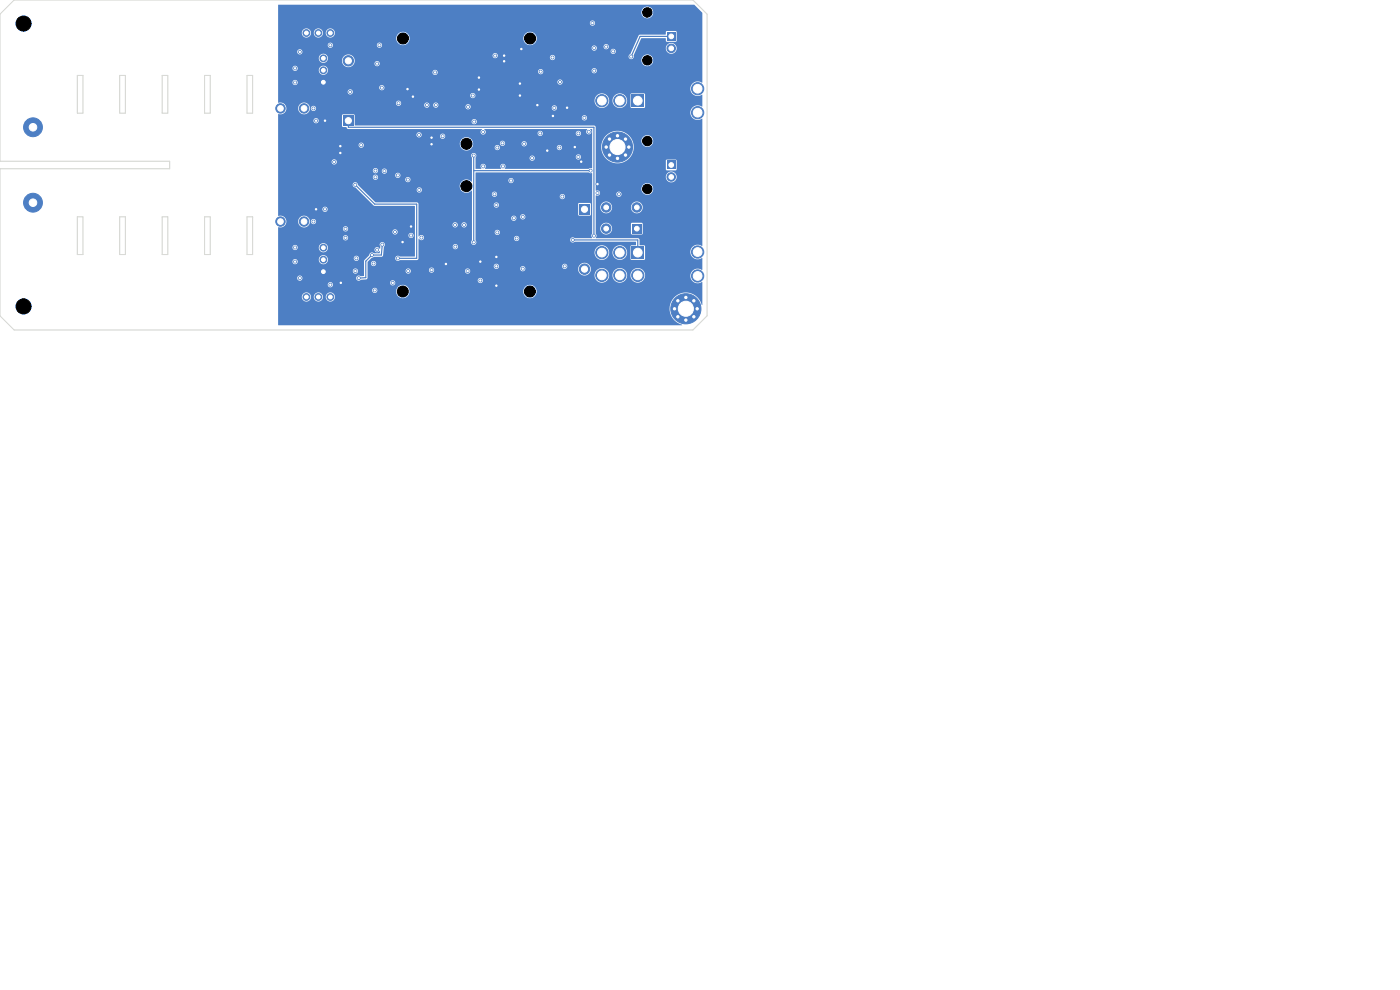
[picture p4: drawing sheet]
<svg xmlns="http://www.w3.org/2000/svg" width="297mm" height="210mm" viewBox="0 0 297 210" stroke-linecap="round" stroke-linejoin="round" font-family="sans-serif">
<path d="M141.5 34.1h1.8v1.8h-1.8z" fill="#4d7fc4"/>
<circle cx="142.4" cy="37.5" r=".9" fill="#4d7fc4" stroke="#4d7fc4" stroke-width=".21"/>
<path d="M141.5 6.8h1.8v1.8h-1.8z" fill="#4d7fc4"/>
<g fill="#4d7fc4" stroke="#4d7fc4" stroke-width=".21">
<circle cx="142.4" cy="10.3" r=".9"/>
<circle cx="65" cy="63" r=".72"/>
<circle cx="67.5" cy="63" r=".72"/>
<circle cx="70.1" cy="63" r=".72"/>
<circle cx="7" cy="43" r="2"/>
<circle cx="65" cy="7" r=".72"/>
<circle cx="67.5" cy="7" r=".72"/>
<circle cx="70.1" cy="7" r=".72"/>
<circle cx="128.6" cy="31.2" r=".4"/>
<circle cx="129.3" cy="29.5" r=".4"/>
<circle cx="129.3" cy="32.9" r=".4"/>
<circle cx="131" cy="28.8" r=".4"/>
<circle cx="131" cy="31.2" r="3.2"/>
<circle cx="131" cy="33.6" r=".4"/>
<circle cx="132.7" cy="29.5" r=".4"/>
<circle cx="132.7" cy="32.9" r=".4"/>
<circle cx="133.4" cy="31.2" r=".4"/>
<circle cx="68.6" cy="12.4" r=".72"/>
<circle cx="68.6" cy="14.9" r=".72"/>
<circle cx="68.6" cy="17.4" r=".72"/>
<circle cx="59.5" cy="47" r="1"/>
<circle cx="64.5" cy="47" r="1"/>
<circle cx="7" cy="27" r="2"/>
</g>
<path d="M134.1 47.5h2v2h-2z" fill="#4d7fc4"/>
<g fill="#4d7fc4" stroke="#4d7fc4" stroke-width=".21">
<circle cx="128.6" cy="48.5" r="1"/>
<circle cx="135.1" cy="44" r="1"/>
<circle cx="128.6" cy="44" r="1"/>
<circle cx="68.6" cy="57.6" r=".72"/>
<circle cx="68.6" cy="55.1" r=".72"/>
<circle cx="68.6" cy="52.5" r=".72"/>
<circle cx="143.1" cy="65.5" r=".4"/>
<circle cx="143.8" cy="63.8" r=".4"/>
<circle cx="143.8" cy="67.2" r=".4"/>
<circle cx="145.5" cy="63.1" r=".4"/>
<circle cx="145.5" cy="65.5" r="3.2"/>
<circle cx="145.5" cy="67.9" r=".4"/>
<circle cx="147.2" cy="63.8" r=".4"/>
<circle cx="147.2" cy="67.2" r=".4"/>
<circle cx="147.9" cy="65.5" r=".4"/>
</g>
<path d="M134 52.3h2.6v2.6h-2.6z" fill="#4d7fc4"/>
<g fill="#4d7fc4" stroke="#4d7fc4" stroke-width=".21">
<circle cx="131.5" cy="53.6" r="1.3"/>
<circle cx="127.7" cy="53.6" r="1.3"/>
<circle cx="135.3" cy="58.4" r="1.3"/>
<circle cx="131.5" cy="58.4" r="1.3"/>
<circle cx="127.7" cy="58.4" r="1.3"/>
<circle cx="148" cy="53.5" r="1.3"/>
<circle cx="148" cy="58.5" r="1.3"/>
</g>
<path d="M134 20.1h2.6v2.6h-2.6z" fill="#4d7fc4"/>
<g fill="#4d7fc4" stroke="#4d7fc4" stroke-width=".21">
<circle cx="131.5" cy="21.4" r="1.3"/>
<circle cx="127.7" cy="21.4" r="1.3"/>
<circle cx="148" cy="18.8" r="1.3"/>
<circle cx="148" cy="23.9" r="1.3"/>
<circle cx="59.5" cy="23" r="1"/>
<circle cx="64.5" cy="23" r="1"/>
</g>
<path d="M122.9 43.3h2.2v2.2h-2.2z" fill="#4d7fc4"/>
<circle cx="124" cy="57.1" r="1.1" fill="#4d7fc4" stroke="#4d7fc4" stroke-width=".21"/>
<path d="M72.8 24.5h2.2v2.2h-2.2z" fill="#4d7fc4"/>
<g fill="#4d7fc4" stroke="#4d7fc4" stroke-width=".21">
<circle cx="73.9" cy="12.9" r="1.1"/>
<circle cx="67" cy="25.6" r=".3"/>
<circle cx="128.6" cy="9.9" r=".3"/>
<circle cx="102.5" cy="35.3" r=".3"/>
<circle cx="90.5" cy="22.3" r=".3"/>
<circle cx="117.2" cy="12.2" r=".3"/>
<circle cx="100.6" cy="25.8" r=".3"/>
<circle cx="126.1" cy="15" r=".3"/>
<circle cx="106.7" cy="35.3" r=".3"/>
<circle cx="69" cy="44.4" r=".3"/>
<circle cx="105.3" cy="43.5" r=".3"/>
<circle cx="73.3" cy="50.4" r=".3"/>
<circle cx="96.5" cy="47.7" r=".3"/>
<circle cx="105.5" cy="49.3" r=".3"/>
<circle cx="75.4" cy="57.5" r=".3"/>
<circle cx="114.6" cy="28.3" r=".3"/>
<circle cx="79.7" cy="37.6" r=".3"/>
<circle cx="86.5" cy="38.1" r=".3"/>
<circle cx="126.8" cy="41" r=".3"/>
<circle cx="117.6" cy="22.9" r=".3"/>
<circle cx="92.3" cy="15.4" r=".3"/>
<circle cx="79.7" cy="36.2" r=".3"/>
<circle cx="112.9" cy="33.6" r=".3"/>
<circle cx="114.7" cy="15.2" r=".3"/>
<circle cx="73.3" cy="48.6" r=".3"/>
<circle cx="66.5" cy="47" r=".3"/>
<circle cx="110.9" cy="57" r=".3"/>
<circle cx="98.4" cy="47.7" r=".3"/>
<circle cx="119.3" cy="41.7" r=".3"/>
<circle cx="80" cy="13.5" r=".3"/>
<circle cx="131.3" cy="41.2" r=".3"/>
<circle cx="81.5" cy="36.3" r=".3"/>
<circle cx="63.6" cy="59" r=".3"/>
<circle cx="83.3" cy="60" r=".3"/>
<circle cx="110.9" cy="46" r=".3"/>
<circle cx="62.6" cy="52.5" r=".3"/>
<circle cx="124.9" cy="27.9" r=".3"/>
<circle cx="102.5" cy="28" r=".3"/>
<circle cx="108.4" cy="38.3" r=".3"/>
<circle cx="89" cy="40.3" r=".3"/>
<circle cx="111.2" cy="30.5" r=".3"/>
<circle cx="93.9" cy="28.9" r=".3"/>
<circle cx="66.5" cy="23" r=".3"/>
<circle cx="70.1" cy="60.4" r=".3"/>
<circle cx="88.9" cy="28.6" r=".3"/>
<circle cx="106.6" cy="30.4" r=".3"/>
<circle cx="130.1" cy="10.9" r=".3"/>
<circle cx="62.6" cy="14.5" r=".3"/>
<circle cx="92.4" cy="22.3" r=".3"/>
<circle cx="70.9" cy="34.3" r=".3"/>
<circle cx="105.1" cy="11.8" r=".3"/>
<circle cx="86.6" cy="57.5" r=".3"/>
<circle cx="109.6" cy="50.6" r=".3"/>
<circle cx="99.2" cy="57.5" r=".3"/>
<circle cx="63.6" cy="11" r=".3"/>
<circle cx="62.6" cy="55.5" r=".3"/>
<circle cx="70.1" cy="9.6" r=".3"/>
<circle cx="104.9" cy="41.2" r=".3"/>
<circle cx="101.9" cy="59.5" r=".3"/>
<circle cx="126.1" cy="10.2" r=".3"/>
<circle cx="62.6" cy="17.5" r=".3"/>
<circle cx="91.6" cy="57.3" r=".3"/>
<circle cx="84.6" cy="21.9" r=".3"/>
<circle cx="99.3" cy="22.6" r=".3"/>
<circle cx="87.2" cy="50" r=".3"/>
<circle cx="105.3" cy="56.5" r=".3"/>
<circle cx="119.8" cy="56.5" r=".3"/>
<circle cx="109" cy="46.3" r=".3"/>
<circle cx="87.6" cy="20.5" r=".3"/>
<circle cx="110.3" cy="20.3" r=".3"/>
<circle cx="105.3" cy="54.5" r=".3"/>
<circle cx="72.3" cy="60" r=".3"/>
<circle cx="69" cy="25.6" r=".3"/>
<circle cx="126.8" cy="39" r=".3"/>
<circle cx="121.9" cy="31.2" r=".3"/>
<circle cx="91.6" cy="30.6" r=".3"/>
<circle cx="94.6" cy="56" r=".3"/>
<circle cx="101.9" cy="55.5" r=".3"/>
<circle cx="110.6" cy="10.4" r=".3"/>
<circle cx="114" cy="22.3" r=".3"/>
<circle cx="87.2" cy="48" r=".3"/>
<circle cx="105.3" cy="60.6" r=".3"/>
<circle cx="107" cy="13" r=".3"/>
<circle cx="106.9" cy="11.8" r=".3"/>
<circle cx="67" cy="44.4" r=".3"/>
<circle cx="85.4" cy="51.3" r=".3"/>
<circle cx="110.3" cy="17.7" r=".3"/>
<circle cx="123.3" cy="34.3" r=".3"/>
<circle cx="72.2" cy="32.5" r=".3"/>
<circle cx="116.1" cy="32" r=".3"/>
<circle cx="86.4" cy="18.9" r=".3"/>
<circle cx="72.2" cy="31" r=".3"/>
<circle cx="120.3" cy="22.9" r=".3"/>
<circle cx="91.5" cy="29.2" r=".3"/>
<circle cx="117.3" cy="24.6" r=".3"/>
<circle cx="101.6" cy="16.5" r=".3"/>
<circle cx="101.6" cy="19" r=".3"/>
<circle cx="124" cy="25" r=".3"/>
<circle cx="100.3" cy="20.3" r=".3"/>
<circle cx="125.7" cy="4.9" r=".3"/>
<circle cx="79.3" cy="55.9" r=".3"/>
<circle cx="80" cy="53" r=".3"/>
<circle cx="122.7" cy="28.3" r=".3"/>
<circle cx="122.7" cy="33.3" r=".3"/>
<circle cx="133.9" cy="12" r=".3"/>
<circle cx="105.5" cy="31.3" r=".3"/>
<circle cx="118.7" cy="31.3" r=".3"/>
<circle cx="96.6" cy="52.3" r=".3"/>
<circle cx="79.5" cy="61.6" r=".3"/>
<circle cx="81" cy="18.6" r=".3"/>
<circle cx="84.4" cy="37.2" r=".3"/>
<circle cx="74.3" cy="19.5" r=".3"/>
<circle cx="83.8" cy="49.2" r=".3"/>
<circle cx="89.4" cy="50.4" r=".3"/>
<circle cx="118.8" cy="17.4" r=".3"/>
<circle cx="76.6" cy="30.8" r=".3"/>
<circle cx="75.6" cy="54.8" r=".3"/>
<circle cx="75.4" cy="39.2" r=".3"/>
<circle cx="84.4" cy="54.8" r=".3"/>
<circle cx="80.5" cy="9.6" r=".3"/>
<circle cx="76.1" cy="59" r=".3"/>
<circle cx="81.1" cy="51.9" r=".3"/>
<circle cx="78.9" cy="54.1" r=".3"/>
<circle cx="100.5" cy="33" r=".3"/>
<circle cx="125.3" cy="36.2" r=".3"/>
<circle cx="100.5" cy="51.4" r=".3"/>
<circle cx="121.5" cy="50.9" r=".3"/>
<circle cx="126" cy="50" r=".3"/>
</g>
<path d="M142.4 7.7h-6.6l-1.9 4.3M73.9 25.6v1.4h52.1v23M75.4 39.2l4.1 4.1h8.9v11.5h-4M100.5 33v18.4M100.5 36.2h24.8M81.1 51.9l-.2 2.2h-2l-1.3 1.3v3.5l-1.5 .1M121.5 50.9h13.8v2.7" fill="none" stroke="#4d7fc4" stroke-width=".25"/>
<path d="M59 1h88.3l1.7 1.7-.1 14.9a1.57 1.57 0 0 0-2.4 1.3 1.57 1.57 0 0 0 2.5 1.2l-.1 2.5a1.57 1.57 0 0 0-2.4 1.4 1.57 1.57 0 0 0 2.5 1.2l-.1 27a1.58 1.58 0 0 0-2.4 1.3 1.58 1.58 0 0 0 2.5 1.3l-.1 2.5a1.58 1.58 0 0 0-2.4 1.3 1.58 1.58 0 0 0 2.5 1.2l-.1 4.9a3.5 3.5 0 0 0-5.9-1.6 3.5 3.5 0 0 0 1.7 5.8l-85.7 .1v-6.1h5v.2a.98 .98 0 0 0 1.1 .9 .98 .98 0 0 0 .9-1.1h.6v.2a.98 .98 0 0 0 1 .9 .98 .98 0 0 0 .9-1.1h.6v.2a.98 .98 0 0 0 1.5 .7 .98 .98 0 0 0 0-1.6 .98 .98 0 0 0-1.5 .7h-.6v-.2a.98 .98 0 0 0-1.1-.7 .98 .98 0 0 0-.8 .9h-.6l-.1-.2a.98 .98 0 0 0-1-.7 .98 .98 0 0 0-.9 .9h-5v-1.4h19.9v.2a.55 .55 0 0 0 .6 .5 .55 .55 0 0 0 .5-.5h4v.3a1.42 1.42 0 0 0 1.6 1.3 1.42 1.42 0 0 0 1.3-1.6h24.1v.3a1.42 1.42 0 0 0 2.2 1.1 1.42 1.42 0 0 0 0-2.5 1.42 1.42 0 0 0-2.2 1.1h-24.1l-.1-.2a1.42 1.42 0 0 0-1.5-1.1 1.42 1.42 0 0 0-1.3 1.3h-4a.55 .55 0 0 0-.4-.6 .55 .55 0 0 0-.7 .4h-19.9v-1.2h10.5v.2a.55 .55 0 0 0 .9 .4 .55 .55 0 0 0 0-1h12.3v.2a.56 .56 0 0 0 .9 .4 .56 .56 0 0 0 0-1 .56 .56 0 0 0-.9 .4l-12.7-.1-.4 .3-.1 .2h-10.5v-1.4h4a.55 .55 0 0 0 .6 .7 .55 .55 0 0 0 .6-.7h11.3v.2a.55 .55 0 0 0 1 .3h24.8v.2a.56 .56 0 0 0 .9 .4 .56 .56 0 0 0 0-1 .56 .56 0 0 0-.9 .4h-24.8l1.4-.3 .1-1.7h8a.55 .55 0 0 0 .7 .6 .55 .55 0 0 0 .4-.8h3.9v.2a.55 .55 0 0 0 .5 .5 .55 .55 0 0 0 .6-.5h6.5v.2a.56 .56 0 0 0 .9 .4 .56 .56 0 0 0 0-1 .56 .56 0 0 0-.9 .4h-6.5a.55 .55 0 0 0-.5-.6 .55 .55 0 0 0-.6 .4h-4a.56 .56 0 0 0-.5-.2 .56 .56 0 0 0-.5 .4h-8v-1.6h.7v.2a.55 .55 0 0 0 .7 .4h25.3l.1 .3a.56 .56 0 0 0 .9 .2h4.6v.2a.56 .56 0 0 0 .9 .4 .56 .56 0 0 0 0-1 .56 .56 0 0 0-.9 .4h-4.6l.2-.5h13.3l.2 .4 .3 .3 2.9-.1v.2a1.36 1.36 0 0 0 2 1.1h1.5v.2a1.56 1.56 0 0 0 1.7 1.5 1.56 1.56 0 0 0 1.4-1.7h.7v.2a1.56 1.56 0 0 0 1.7 1.5 1.56 1.56 0 0 0 1.4-1.7h.7v.2a1.56 1.56 0 0 0 2.4 1.2 1.56 1.56 0 0 0 0-2.6 1.56 1.56 0 0 0-2.4 1.2h-.7v-.2a1.56 1.56 0 0 0-1.6-1.2 1.56 1.56 0 0 0-1.5 1.4h-.7v-.2a1.56 1.56 0 0 0-1.6-1.2 1.56 1.56 0 0 0-1.5 1.4h-1.4a1.35 1.35 0 0 0 0-2.4 1.35 1.35 0 0 0-2.1 1.1h-2.6l.1-.1a.56 .56 0 0 0 0-.9 .56 .56 0 0 0-.9 .4h-13.3l-.1-.1a.56 .56 0 0 0-.6-.4 .56 .56 0 0 0-.5 .5h-25.2a.56 .56 0 0 0 .1-.9 .56 .56 0 0 0-.9 .3h-.7v-.2l.9-.9 .4-.2h1.6l.3-.2 .3-2a.56 .56 0 0 0 0-.8 .56 .56 0 0 0-.8 0 .56 .56 0 0 0 0 .8l-.1 .5a.59 .59 0 0 0-.9-.3 .59 .59 0 0 0 .1 1l.8-.2-.1 .4h-1.3a.57 .57 0 0 0-.6-.1 .57 .57 0 0 0-.3 .5l-1.1 1.3v3.1l-.7 .1a.55 .55 0 0 0-1 .3h-11.4a.56 .56 0 0 0-.5-.5 .56 .56 0 0 0-.6 .5h-4v-1.5h15.8v.2a.56 .56 0 0 0 .9 .4 .56 .56 0 0 0 0-1 .56 .56 0 0 0-.9 .4h-15.8v-2h3v.2a.55 .55 0 0 0 .9 .3 .55 .55 0 0 0-.1-.9h4.8v.2a.97 .97 0 0 0 1.2 .8 .97 .97 0 0 0 .7-1.3h5.5v.2a.56 .56 0 0 0 .9 .4 .56 .56 0 0 0 0-1 .56 .56 0 0 0-.9 .4l-5.5-.1a.98 .98 0 0 0-1.1-.5 .98 .98 0 0 0-.8 .9l-5.1-.1-.3 .3-.2 .2h-3v-3h3a.55 .55 0 0 0 .6 .6 .55 .55 0 0 0 .6-.5h4.4v.1a.98 .98 0 0 0 1.5 .8 .98 .98 0 0 0 0-1.7 .98 .98 0 0 0-1.5 .8l-4.4-.1a.56 .56 0 0 0-.6-.5 .56 .56 0 0 0-.6 .5h-3v-2h13.7v.1a.56 .56 0 0 0 .9 .4 .56 .56 0 0 0 0-.9 .56 .56 0 0 0-.9 .4h-13.7v-.5h27.6v.1a.56 .56 0 0 0 .9 .4 .56 .56 0 0 0 0-.9 .56 .56 0 0 0-.9 .4h-27.6v-.8h24.2v.2a.56 .56 0 0 0 .9 .4 .56 .56 0 0 0 0-1 .56 .56 0 0 0-.9 .4h-24.2v-.6h13.7v.1a.56 .56 0 0 0 .9 .4 .56 .56 0 0 0 0-.9 .56 .56 0 0 0-.9 .4h-13.7v-.2a1.45 1.45 0 0 0 1.8-1.4h2.4v.2a1.25 1.25 0 0 0 1.4 1.2 1.25 1.25 0 0 0 1.2-1.4h.1v.2a.56 .56 0 0 0 .9 .4 .56 .56 0 0 0 0-1 .56 .56 0 0 0-.9 .4h-.1a1.25 1.25 0 0 0-1.3-1.2 1.25 1.25 0 0 0-1.3 1.2h-2.4l-.1-.2a1.38 1.38 0 0 0-1.7-.9v-1.5h9.4v.2a.56 .56 0 0 0 .8 .4 .56 .56 0 0 0 0-1 .56 .56 0 0 0-.8 .4h-9.4v-5.2h15.8l.2 .5 .4 .2 4 3.9h8.6v10.7h-3.2a.56 .56 0 0 0-.8 0 .56 .56 0 0 0 0 .8 .56 .56 0 0 0 .8 0h3.7l.3-.4v-1.3h37.3a1.56 1.56 0 0 0 1.6 1.6 1.56 1.56 0 0 0 1.5-1.6h.7v.2a1.56 1.56 0 0 0 2.4 1.2 1.56 1.56 0 0 0 0-2.6 1.56 1.56 0 0 0-2.4 1.2l-.7-.1a1.55 1.55 0 0 0-1.5-1.4 1.55 1.55 0 0 0-1.6 1.5h-37.3v-1.2h7.2v.1a.56 .56 0 0 0 .9 .4 .56 .56 0 0 0 0-.9 .56 .56 0 0 0-.9 .4h-7.2v-1.7a.58 .58 0 0 0 1 .2 .58 .58 0 0 0-.1-.9 .58 .58 0 0 0-.9 .3v-2.6h7.2a.56 .56 0 0 0 .5 .7 .56 .56 0 0 0 .6-.7h.8v.2a.56 .56 0 0 0 .8 .4 .56 .56 0 0 0 0-1 .56 .56 0 0 0-.8 .4h-.8v-.1a.56 .56 0 0 0-.6-.4 .56 .56 0 0 0-.5 .5h-7.2v-4.3l-.2-.3-8.9-.1-2.8-2.7h11.5a.56 .56 0 0 0 .7 .6 .56 .56 0 0 0 .3-.9 .56 .56 0 0 0-1 .2v.1h-11.5l-1-1a.55 .55 0 0 0-.5-.6 .55 .55 0 0 0-.6 .5h-15.8v-1.6h20.1v.2a.55 .55 0 0 0 .9 .3h6v.2a.56 .56 0 0 0 .8 .4 .56 .56 0 0 0 0-1 .56 .56 0 0 0-.8 .4h-6l.1-.1a.55 .55 0 0 0-.2-.8h3.9v.2a.56 .56 0 0 0 .9 .4 .56 .56 0 0 0 0-1 .56 .56 0 0 0-.9 .4l-4.2-.1-.4 .3-.1 .2h-20.1v-1.4h20.1a.55 .55 0 0 0 .5 .6 .55 .55 0 0 0 .6-.5h.8v.2a.56 .56 0 0 0 .8 .4 .56 .56 0 0 0 0-1 .56 .56 0 0 0-.8 .4l-.8-.1a.56 .56 0 0 0-.6-.5 .56 .56 0 0 0-.5 .5h-20.1v-1.8h11.3v.1a.56 .56 0 0 0 .9 .4 .56 .56 0 0 0 0-.9 .56 .56 0 0 0-.9 .4h-11.3v-3.6h17.1v.2a.55 .55 0 0 0 .8 .4 .55 .55 0 0 0 .1-.9h20.5v.2a1.43 1.43 0 0 0 1.1 1.3 1.43 1.43 0 0 0 1.6-.7h4.7v.2a.56 .56 0 0 0 .7 .5 .56 .56 0 0 0 .5-.7h12v.2a.56 .56 0 0 0 .9 .4 .56 .56 0 0 0 0-1 .56 .56 0 0 0-.9 .4h-12l-.2-.2a.56 .56 0 0 0-.5-.2 .56 .56 0 0 0-.5 .4h-4.7l.2-.9h5.6a.55 .55 0 0 0 .5 .6 .55 .55 0 0 0 .7-.5h3.4v.2a.56 .56 0 0 0 .9 .4 .56 .56 0 0 0 0-1 .56 .56 0 0 0-.9 .4l-3.4-.1a.56 .56 0 0 0-.6-.5 .56 .56 0 0 0-.6 .5l-5.6-.1a1.42 1.42 0 0 0-1.5-1.1 1.42 1.42 0 0 0-1.4 1.3h-20.5a.56 .56 0 0 0-.9 .3h-17.1v-2.2h29.3l.2 .4 .3 .3 .3-.1 .3-.3h3.9v.2a.56 .56 0 0 0 .9 .4 .56 .56 0 0 0 0-1 .56 .56 0 0 0-.9 .4h-3.9a.56 .56 0 0 0-.4-.7 .56 .56 0 0 0-.7 .4h-29.3v-3h7.5v.2a.56 .56 0 0 0 .8 .4 .56 .56 0 0 0 0-1 .56 .56 0 0 0-.8 .4h-7.5v-1h13.5l.1 2.3 .2 .2h.7l.4 .4h28.4a.59 .59 0 0 0-.2 .9 .59 .59 0 0 0 .9-.1h11v.2a.56 .56 0 0 0 .7 .4 .56 .56 0 0 0 .5-.6h6.9v.2a.56 .56 0 0 0 .9 .4 .56 .56 0 0 0 0-1 .56 .56 0 0 0-.9 .4h-6.9l-.1-.1a.56 .56 0 0 0-.6-.4 .56 .56 0 0 0-.5 .5h-11v-.4l-.3-.3 21.9-.1a.6 .6 0 0 0-.2 .9 .6 .6 0 0 0 .9 0 .6 .6 0 0 0-.1-.9h.4v8.3l-.7 .1h-17.8a.59 .59 0 0 0 0-.9 .59 .59 0 0 0-.9 .1 .59 .59 0 0 0 .1 .8h-3.4a.59 .59 0 0 0 0-.9 .59 .59 0 0 0-.9 .1 .59 .59 0 0 0 .1 .8h-1.2v-2.3h11.4a.55 .55 0 0 0 .7 .6 .55 .55 0 0 0 .3-.9h8.8v.2a.56 .56 0 0 0 .9 .4 .56 .56 0 0 0 0-1 .56 .56 0 0 0-.9 .4h-8.8a.56 .56 0 0 0-.5-.2 .56 .56 0 0 0-.5 .5l-11.4-.1a.57 .57 0 0 0 0-.8 .57 .57 0 0 0-.8 0 .57 .57 0 0 0 0 .8v5.1a1.47 1.47 0 0 0-2.1-.1 1.47 1.47 0 0 0 0 2.2 1.47 1.47 0 0 0 2.1-.2v10.6a.57 .57 0 0 0 0 .8 .57 .57 0 0 0 .8 0 .57 .57 0 0 0 0-.8v-.5h8.1a.56 .56 0 0 0 .8 .6 .56 .56 0 0 0 .2-.9 .56 .56 0 0 0-.9 .2l-.1 .1h-8.1v-1.3h4a.56 .56 0 0 0 .8 .6 .56 .56 0 0 0 .2-.9 .56 .56 0 0 0-.9 .2l-.1 .1h-4v-3h7.5a.55 .55 0 0 0 .8 .6 .55 .55 0 0 0 .2-.9h.9v.2a.56 .56 0 0 0 .9 .4 .56 .56 0 0 0 0-1 .56 .56 0 0 0-.9 .4h-1a.56 .56 0 0 0-.9 .3h-7.5v-2.8h3.8v.2a.55 .55 0 0 0 .7 .4 .55 .55 0 0 0 .4-.7h16.8l.1 2.4 2.4 .1 .3-.3v-2.2l-.3-.3h-2.2l-.3 .3h-16.8a.55 .55 0 0 0-.6-.3 .55 .55 0 0 0-.5 .4h-3.8v-2.3h3.4v.2a.55 .55 0 0 0 1 .3h13.4v.2a.56 .56 0 0 0 .9 .4 .56 .56 0 0 0 0-1 .56 .56 0 0 0-.9 .4h-13.4v-.1a.56 .56 0 0 0-.2-.8 .56 .56 0 0 0-.8 .4h-3.4v-2.9h7v.2a.56 .56 0 0 0 .8 .4 .56 .56 0 0 0 0-1 .56 .56 0 0 0-.8 .4h-7v-1.6h24l.3 .2 .4-.1v12.9a.72 .72 0 0 0 0 .9h-3.7a.57 .57 0 0 0-.8 0 .57 .57 0 0 0 0 .8 .57 .57 0 0 0 .8 0h13v.7h-.9l-.2 .2v2.8l.2 .1h2.8v-2.9l-.2-.2h-.9v-1.1l-.2-.3-9.1-.1 .2-.6-.2-.3v-1.2h.9v.2a1.25 1.25 0 0 0 1.9 1 1.25 1.25 0 0 0 .1-2.1h4.5l.1 2.2 2.2 .1 .2-.2 .1-2.1-.2-.2-2.1-.1-.3 .3-4.5-.1a1.25 1.25 0 0 0-2 1h-.9v-4.5h.9v.2a1.25 1.25 0 0 0 1.4 1.2 1.25 1.25 0 0 0 1.2-1.4h3.9v.2a1.25 1.25 0 0 0 2 1 1.25 1.25 0 0 0 0-2.2 1.25 1.25 0 0 0-2 1h-3.9l-.1-.2a1.25 1.25 0 0 0-1.3-1 1.25 1.25 0 0 0-1.2 1.2h-.9v-2.4h.1a.55 .55 0 0 0 .8-.4h3.4v.2a.56 .56 0 0 0 .9 .4 .56 .56 0 0 0 0-1 .56 .56 0 0 0-.9 .4h-3.4v-.2a.64 .64 0 0 0-.9-.5v-.4h9.7v.2a1.25 1.25 0 0 0 1.9 .9 1.25 1.25 0 0 0 0-2.1 1.25 1.25 0 0 0-1.9 1h-9.7v-2.6h14.8v.2a1.15 1.15 0 0 0 1.8 .9 1.15 1.15 0 0 0 0-1.9 1.15 1.15 0 0 0-1.8 .8h-14.8v-6.4h1.1v.4a3.5 3.5 0 0 0 5.4 2.7h8.3l.1 2 2 .1 .3-.3v-1.8l-.3-.3h-1.8l-.3 .3h-8.3l.2-.1a3.4 3.4 0 0 0 1.1-4.2h1.9v.2a1.25 1.25 0 0 0 1.9 1 1.25 1.25 0 0 0 0-2.1 1.25 1.25 0 0 0-1.9 .9l-2-.1a3.5 3.5 0 0 0-3.8-1.9 3.5 3.5 0 0 0-2.8 3.2h-1.1v-4l-.4-.4h-50.7v-.9h24.7v.2a.56 .56 0 0 0 .9 .4 .56 .56 0 0 0 0-1 .56 .56 0 0 0-.9 .4h-24.7v-.8h48.1v.2a.56 .56 0 0 0 .9 .4 .56 .56 0 0 0 0-1 .56 .56 0 0 0-.9 .4h-48.1l-.1-.5-.2-.2h-2.2l-.3 .3h-13.5v-.3a1.32 1.32 0 0 0 1.8-1.3h2.4v.2a1.25 1.25 0 0 0 1.4 1.2 1.25 1.25 0 0 0 1.2-1.4h.1v.2a.56 .56 0 0 0 .9 .4 .56 .56 0 0 0 0-1 .56 .56 0 0 0-.9 .4h-.1l-.3-.7-.6-.4h19.1v.2a.56 .56 0 0 0 .4 .4 .56 .56 0 0 0 .6-.2h5v.2a.56 .56 0 0 0 .6 .5 .56 .56 0 0 0 .5-.7h.8v.2a.55 .55 0 0 0 .4 .4 .55 .55 0 0 0 .6-.2h5.8v.1a.55 .55 0 0 0 .5 .5 .55 .55 0 0 0 .6-.4h17.2v.2a.56 .56 0 0 0 .9 .4 .56 .56 0 0 0 0-1 .56 .56 0 0 0-.9 .4h-17.2a.55 .55 0 0 0-.4-.7 .55 .55 0 0 0-.7 .5h-5.8l.1-.4a.56 .56 0 0 0-.5-.5 .56 .56 0 0 0-.6 .5h-.8l-.1-.2a.56 .56 0 0 0-.6-.2 .56 .56 0 0 0-.4 .4h-5l.1-.1a.56 .56 0 0 0-.4-.7 .56 .56 0 0 0-.7 .4h-19.2a1.25 1.25 0 0 0-1.6 1.1h-2.5a1.35 1.35 0 0 0-1.7-1.1v-.6h67.1v.3a1.56 1.56 0 0 0 1.7 1.4 1.56 1.56 0 0 0 1.4-1.7h.7v.3a1.56 1.56 0 0 0 2.4 1.2 1.56 1.56 0 0 0 0-2.7h1.4v2.7l.2 .2h2.7l.2-.1 .1-2.8-.2-.2h-2.7l-.3 .2h-1.4a1.56 1.56 0 0 0-2.4 1.2h-.7v-.2a1.56 1.56 0 0 0-1.6-1.2 1.56 1.56 0 0 0-1.5 1.4h-67.1v-1h40.7v.1a.56 .56 0 0 0 .9 .4 .56 .56 0 0 0 0-.9 .56 .56 0 0 0-.9 .4h-40.7v-.8h14.7v.2a.56 .56 0 0 0 .9 .4 .56 .56 0 0 0 0-1 .56 .56 0 0 0-.9 .4h-14.7v-.9h21.4v.2a.56 .56 0 0 0 .9 .4 .56 .56 0 0 0 0-1 .56 .56 0 0 0-.9 .4h-21.4v-1.1h3v.2a.55 .55 0 0 0 .7 .4 .55 .55 0 0 0 .4-.7h55.1v.2a.56 .56 0 0 0 .9 .4 .56 .56 0 0 0 0-1 .56 .56 0 0 0-.9 .4h-55.1a.56 .56 0 0 0-.6-.4 .56 .56 0 0 0-.5 .5h-3v-3h3v.2a.56 .56 0 0 0 .5 .4 .56 .56 0 0 0 .6-.2h4.5v.2a.97 .97 0 0 0 .8 .9 .97 .97 0 0 0 1.1-.6h22.2v.1a.55 .55 0 0 0 .8 .5 .55 .55 0 0 0 .3-.8h21.3v.2a.55 .55 0 0 0 .8 .4 .55 .55 0 0 0 .3-.8h10.3v.2a.56 .56 0 0 0 .9 .4 .56 .56 0 0 0 0-1 .56 .56 0 0 0-.9 .4h-10.4a.56 .56 0 0 0-.5-.2 .56 .56 0 0 0-.5 .4l-21.4-.1a.56 .56 0 0 0-.5-.2 .56 .56 0 0 0-.5 .5h-22.2v-.1a.97 .97 0 0 0-.7-1.2 .97 .97 0 0 0-1.2 .8h-4.5v-.1a.56 .56 0 0 0-.4-.7 .56 .56 0 0 0-.7 .4h-3v-2.1h8.6v.2a.97 .97 0 0 0 .8 .8 .97 .97 0 0 0 1.1-.5h3v.2a1.35 1.35 0 0 0 1.2 1.2 1.35 1.35 0 0 0 1.4-.8h4.3v.2a.56 .56 0 0 0 .9 .4 .56 .56 0 0 0 0-1 .56 .56 0 0 0-.9 .4h-4.2a1.36 1.36 0 0 0-.6-1.7h29.9v.2a.56 .56 0 0 0 .4 .4 .56 .56 0 0 0 .6-.2h11.2v.2a.55 .55 0 0 0 .7 .4h18.7v.2a1.25 1.25 0 0 0 1.9 1 1.25 1.25 0 0 0 0-2.2 1.25 1.25 0 0 0-1.9 1h-18.7l.3-.3v-.5h15.6v.2a.56 .56 0 0 0 .8 .4 .56 .56 0 0 0 .3-.7l.7-1.6h6.1a1.15 1.15 0 0 0 1.6 1.1 1.15 1.15 0 0 0 .3-1.9 1.15 1.15 0 0 0-1.8 .6l-.1 .2h-6.1l1-2.1h5.1l.2 .8h2l.2-.3v-1.8l-.2-.2h-2l-.2 .7-5.6 .1-1.9 4-.4 .5h-15.6a.55 .55 0 0 0-.6-.2 .55 .55 0 0 0-.4 .4h-11.2a.55 .55 0 0 0-.3-.8 .55 .55 0 0 0-.7 .4l-30.1-.1a1.35 1.35 0 0 0-1.9 1.2h-3v-.1a.97 .97 0 0 0-.7-1.3 .97 .97 0 0 0-1.2 .9h-8.6v-1.4h4v.2a.55 .55 0 0 0 .7 .4 .55 .55 0 0 0 .4-.7h65.4v.2a.56 .56 0 0 0 .9 .4 .56 .56 0 0 0 0-1 .56 .56 0 0 0-.9 .4h-65.4l-.1-.1a.56 .56 0 0 0-.5-.2 .56 .56 0 0 0-.5 .4h-4v-1.4h10.5v.2a.55 .55 0 0 0 .7 .4 .55 .55 0 0 0 .4-.6h9.3v.2a.55 .55 0 0 0 .7 .4h44.9v.2a.55 .55 0 0 0 .8 .4 .55 .55 0 0 0 .2-.9h1.5v.2a.56 .56 0 0 0 .9 .4 .56 .56 0 0 0 0-1 .56 .56 0 0 0-.9 .4h-1.6a.56 .56 0 0 0-.9 .3h-44.8a.55 .55 0 0 0 .1-1 .55 .55 0 0 0-.9 .4h-9.3v-.1a.56 .56 0 0 0-.6-.4 .56 .56 0 0 0-.5 .5h-10.5v-1.5h25.1v.3a1.42 1.42 0 0 0 1.5 1.3 1.42 1.42 0 0 0 1.3-1.6h24.1v.3a1.42 1.42 0 0 0 2.2 1.1 1.42 1.42 0 0 0 0-2.5 1.42 1.42 0 0 0-2.2 1.1h-24.1v-.2a1.42 1.42 0 0 0-1.5-1.1 1.42 1.42 0 0 0-1.3 1.3h-25.1v-1.1h5v.2a.98 .98 0 0 0 1.1 .9 .98 .98 0 0 0 .9-1.1h.6v.2a.98 .98 0 0 0 1 .9 .98 .98 0 0 0 .9-1.1h.6v.2a.98 .98 0 0 0 1.5 .7 .98 .98 0 0 0 0-1.6 .98 .98 0 0 0-1.5 .7h-.6v-.2a.98 .98 0 0 0-1.1-.7 .98 .98 0 0 0-.8 .9h-.6l-.1-.2a.98 .98 0 0 0-1-.7 .98 .98 0 0 0-.9 .9h-5v-2.1h66.1v.2a.56 .56 0 0 0 .9 .4 .56 .56 0 0 0 0-1 .56 .56 0 0 0-.9 .4h-66.1v-2.3h77.1v.2a1.25 1.25 0 0 0 1.9 1 1.25 1.25 0 0 0 0-2.1 1.25 1.25 0 0 0-1.9 .9h-77.1z" fill="#4d7fc4"/>
<path d="M0 3l3-3h144l3 3v64l-3 3h-144l-3-3v-31.2h36v-1.6h-36zM16.4 16h1.2v8h-1.2zM25.4 16h1.2v8h-1.2zM34.4 16h1.2v8h-1.2zM43.4 16h1.2v8h-1.2zM52.4 16h1.2v8h-1.2zM16.4 46h1.2v8h-1.2zM25.4 46h1.2v8h-1.2zM34.4 46h1.2v8h-1.2zM43.4 46h1.2v8h-1.2zM52.4 46h1.2v8h-1.2z" fill="none" stroke="#d0d2cd" stroke-width=".21"/>
<g fill="#fff" stroke="#fff" stroke-width=".21">
<circle cx="67" cy="25.6" r=".15"/>
<circle cx="128.6" cy="9.9" r=".15"/>
<circle cx="102.5" cy="35.3" r=".15"/>
<circle cx="90.6" cy="22.3" r=".15"/>
<circle cx="117.2" cy="12.2" r=".15"/>
<circle cx="100.6" cy="25.8" r=".15"/>
<circle cx="126.1" cy="15" r=".15"/>
<circle cx="106.7" cy="35.3" r=".15"/>
<circle cx="68.9" cy="44.4" r=".15"/>
<circle cx="105.3" cy="43.5" r=".15"/>
<circle cx="73.3" cy="50.4" r=".15"/>
<circle cx="96.6" cy="47.7" r=".15"/>
<circle cx="105.5" cy="49.3" r=".15"/>
<circle cx="75.4" cy="57.5" r=".15"/>
<circle cx="114.6" cy="28.3" r=".15"/>
<circle cx="79.6" cy="37.6" r=".15"/>
<circle cx="86.5" cy="38.1" r=".15"/>
<circle cx="126.7" cy="41" r=".15"/>
<circle cx="117.6" cy="22.9" r=".15"/>
<circle cx="92.3" cy="15.4" r=".15"/>
<circle cx="79.6" cy="36.2" r=".15"/>
<circle cx="112.9" cy="33.5" r=".15"/>
<circle cx="114.7" cy="15.2" r=".15"/>
<circle cx="73.3" cy="48.5" r=".15"/>
<circle cx="66.5" cy="47" r=".15"/>
<circle cx="110.9" cy="57" r=".15"/>
<circle cx="98.4" cy="47.7" r=".15"/>
<circle cx="119.3" cy="41.7" r=".15"/>
<circle cx="80" cy="13.5" r=".15"/>
<circle cx="131.3" cy="41.2" r=".15"/>
<circle cx="81.5" cy="36.3" r=".15"/>
<circle cx="63.6" cy="59" r=".15"/>
<circle cx="83.3" cy="60" r=".15"/>
<circle cx="110.9" cy="46" r=".15"/>
<circle cx="62.6" cy="52.5" r=".15"/>
<circle cx="124.9" cy="27.9" r=".15"/>
<circle cx="102.5" cy="28" r=".15"/>
<circle cx="108.4" cy="38.3" r=".15"/>
<circle cx="88.9" cy="40.3" r=".15"/>
<circle cx="111.2" cy="30.5" r=".15"/>
<circle cx="93.9" cy="28.9" r=".15"/>
<circle cx="66.5" cy="23" r=".15"/>
<circle cx="70.1" cy="60.4" r=".15"/>
<circle cx="88.9" cy="28.6" r=".15"/>
<circle cx="106.6" cy="30.4" r=".15"/>
<circle cx="130.1" cy="10.9" r=".15"/>
<circle cx="62.6" cy="14.5" r=".15"/>
<circle cx="92.4" cy="22.3" r=".15"/>
<circle cx="70.9" cy="34.4" r=".15"/>
<circle cx="105" cy="11.8" r=".15"/>
<circle cx="86.6" cy="57.5" r=".15"/>
<circle cx="109.6" cy="50.6" r=".15"/>
<circle cx="99.2" cy="57.5" r=".15"/>
<circle cx="63.6" cy="11" r=".15"/>
<circle cx="62.6" cy="55.5" r=".15"/>
<circle cx="70.1" cy="9.6" r=".15"/>
<circle cx="104.9" cy="41.2" r=".15"/>
<circle cx="101.9" cy="59.5" r=".15"/>
<circle cx="126.1" cy="10.2" r=".15"/>
<circle cx="62.6" cy="17.5" r=".15"/>
<circle cx="91.6" cy="57.3" r=".15"/>
<circle cx="84.5" cy="21.9" r=".15"/>
<circle cx="99.3" cy="22.7" r=".15"/>
<circle cx="87.2" cy="49.9" r=".15"/>
<circle cx="105.3" cy="56.5" r=".15"/>
<circle cx="119.8" cy="56.5" r=".15"/>
<circle cx="109" cy="46.3" r=".15"/>
<circle cx="87.6" cy="20.5" r=".15"/>
<circle cx="110.3" cy="20.3" r=".15"/>
<circle cx="105.3" cy="54.5" r=".15"/>
<circle cx="72.3" cy="60" r=".15"/>
<circle cx="68.9" cy="25.6" r=".15"/>
<circle cx="126.7" cy="39.1" r=".15"/>
<circle cx="121.9" cy="31.2" r=".15"/>
<circle cx="91.6" cy="30.6" r=".15"/>
<circle cx="94.6" cy="56" r=".15"/>
<circle cx="101.9" cy="55.5" r=".15"/>
<circle cx="110.6" cy="10.4" r=".15"/>
<circle cx="114" cy="22.3" r=".15"/>
<circle cx="87.2" cy="48.1" r=".15"/>
<circle cx="105.3" cy="60.6" r=".15"/>
<circle cx="106.9" cy="13" r=".15"/>
<circle cx="106.9" cy="11.8" r=".15"/>
<circle cx="67" cy="44.4" r=".15"/>
<circle cx="85.4" cy="51.4" r=".15"/>
<circle cx="110.3" cy="17.7" r=".15"/>
<circle cx="123.3" cy="34.3" r=".15"/>
<circle cx="72.2" cy="32.4" r=".15"/>
<circle cx="116.1" cy="32" r=".15"/>
<circle cx="86.4" cy="18.9" r=".15"/>
<circle cx="72.2" cy="31" r=".15"/>
<circle cx="120.3" cy="22.9" r=".15"/>
<circle cx="91.6" cy="29.2" r=".15"/>
<circle cx="117.3" cy="24.6" r=".15"/>
<circle cx="101.6" cy="16.5" r=".15"/>
<circle cx="101.6" cy="19" r=".15"/>
<circle cx="124" cy="25" r=".15"/>
<circle cx="100.3" cy="20.3" r=".15"/>
<circle cx="125.7" cy="4.9" r=".15"/>
<circle cx="79.2" cy="55.9" r=".15"/>
<circle cx="80" cy="53" r=".15"/>
<circle cx="122.7" cy="28.3" r=".15"/>
<circle cx="122.7" cy="33.3" r=".15"/>
<circle cx="133.9" cy="12" r=".15"/>
<circle cx="105.5" cy="31.3" r=".15"/>
<circle cx="118.7" cy="31.3" r=".15"/>
<circle cx="96.6" cy="52.3" r=".15"/>
<circle cx="79.5" cy="61.6" r=".15"/>
<circle cx="81" cy="18.6" r=".15"/>
<circle cx="84.4" cy="37.2" r=".15"/>
<circle cx="74.3" cy="19.5" r=".15"/>
<circle cx="83.8" cy="49.2" r=".15"/>
<circle cx="89.4" cy="50.4" r=".15"/>
<circle cx="118.8" cy="17.4" r=".15"/>
<circle cx="76.6" cy="30.8" r=".15"/>
<circle cx="75.6" cy="54.8" r=".15"/>
<circle cx="75.4" cy="39.2" r=".15"/>
<circle cx="84.4" cy="54.8" r=".15"/>
<circle cx="80.5" cy="9.6" r=".15"/>
<circle cx="76.1" cy="59" r=".15"/>
<circle cx="81.1" cy="51.9" r=".15"/>
<circle cx="78.9" cy="54.1" r=".15"/>
<circle cx="100.5" cy="33" r=".15"/>
<circle cx="125.3" cy="36.2" r=".15"/>
<circle cx="100.5" cy="51.4" r=".15"/>
<circle cx="121.5" cy="50.9" r=".15"/>
<circle cx="126" cy="50" r=".15"/>
<circle cx="142.4" cy="35" r=".5"/>
<circle cx="142.4" cy="37.5" r=".5"/>
<circle cx="142.4" cy="7.7" r=".5"/>
<circle cx="142.4" cy="10.3" r=".5"/>
<circle cx="65" cy="63" r=".4"/>
<circle cx="67.5" cy="63" r=".4"/>
<circle cx="70.1" cy="63" r=".4"/>
<circle cx="7" cy="43" r=".8"/>
<circle cx="65" cy="7" r=".4"/>
<circle cx="67.5" cy="7" r=".4"/>
<circle cx="70.1" cy="7" r=".4"/>
<circle cx="128.6" cy="31.2" r=".25"/>
<circle cx="129.3" cy="29.5" r=".25"/>
<circle cx="129.3" cy="32.9" r=".25"/>
<circle cx="131" cy="28.8" r=".25"/>
<circle cx="131" cy="31.2" r="1.6"/>
<circle cx="131" cy="33.6" r=".25"/>
<circle cx="132.7" cy="29.5" r=".25"/>
<circle cx="132.7" cy="32.9" r=".25"/>
<circle cx="133.4" cy="31.2" r=".25"/>
<circle cx="68.6" cy="12.4" r=".4"/>
<circle cx="68.6" cy="14.9" r=".4"/>
<circle cx="68.6" cy="17.5" r=".4"/>
<circle cx="59.5" cy="47" r=".6"/>
<circle cx="64.5" cy="47" r=".6"/>
<circle cx="7" cy="27" r=".8"/>
<circle cx="135.1" cy="48.5" r=".5"/>
<circle cx="128.6" cy="48.5" r=".5"/>
<circle cx="135.1" cy="44" r=".5"/>
<circle cx="128.6" cy="44" r=".5"/>
<circle cx="68.6" cy="57.6" r=".4"/>
<circle cx="68.6" cy="55.1" r=".4"/>
<circle cx="68.6" cy="52.6" r=".4"/>
<circle cx="143.1" cy="65.5" r=".25"/>
<circle cx="143.8" cy="63.8" r=".25"/>
<circle cx="143.8" cy="67.2" r=".25"/>
<circle cx="145.5" cy="63.1" r=".25"/>
<circle cx="145.5" cy="65.5" r="1.6"/>
<circle cx="145.5" cy="67.9" r=".25"/>
<circle cx="147.2" cy="63.8" r=".25"/>
<circle cx="147.2" cy="67.2" r=".25"/>
<circle cx="147.9" cy="65.5" r=".25"/>
<circle cx="135.3" cy="53.6" r=".92"/>
<circle cx="131.5" cy="53.6" r=".92"/>
<circle cx="127.7" cy="53.6" r=".92"/>
<circle cx="135.3" cy="58.4" r=".92"/>
<circle cx="131.5" cy="58.4" r=".92"/>
<circle cx="127.7" cy="58.4" r=".92"/>
<circle cx="148" cy="53.5" r=".92"/>
<circle cx="148" cy="58.5" r=".92"/>
<circle cx="135.3" cy="21.4" r=".92"/>
<circle cx="131.5" cy="21.4" r=".92"/>
<circle cx="127.7" cy="21.4" r=".92"/>
<circle cx="148" cy="18.8" r=".92"/>
<circle cx="148" cy="23.9" r=".92"/>
<circle cx="59.5" cy="23" r=".6"/>
<circle cx="64.5" cy="23" r=".6"/>
<circle cx="124" cy="44.4" r=".65"/>
<circle cx="124" cy="57.1" r=".65"/>
<circle cx="73.9" cy="25.6" r=".65"/>
<circle cx="73.9" cy="12.9" r=".65"/>
</g>
<g fill="#000" stroke="#000" stroke-width=".21">
<circle cx="5" cy="5" r="1.6"/>
<circle cx="85.5" cy="8.2" r="1.17"/>
<circle cx="112.4" cy="8.2" r="1.17"/>
<circle cx="137.3" cy="2.6" r="1"/>
<circle cx="137.3" cy="12.8" r="1"/>
<circle cx="98.9" cy="39.5" r="1.17"/>
<circle cx="99" cy="30.5" r="1.17"/>
<circle cx="137.3" cy="29.9" r="1"/>
<circle cx="137.3" cy="40.1" r="1"/>
<circle cx="5" cy="65" r="1.6"/>
<circle cx="85.5" cy="61.8" r="1.17"/>
<circle cx="112.4" cy="61.8" r="1.17"/>
</g>
</svg>
